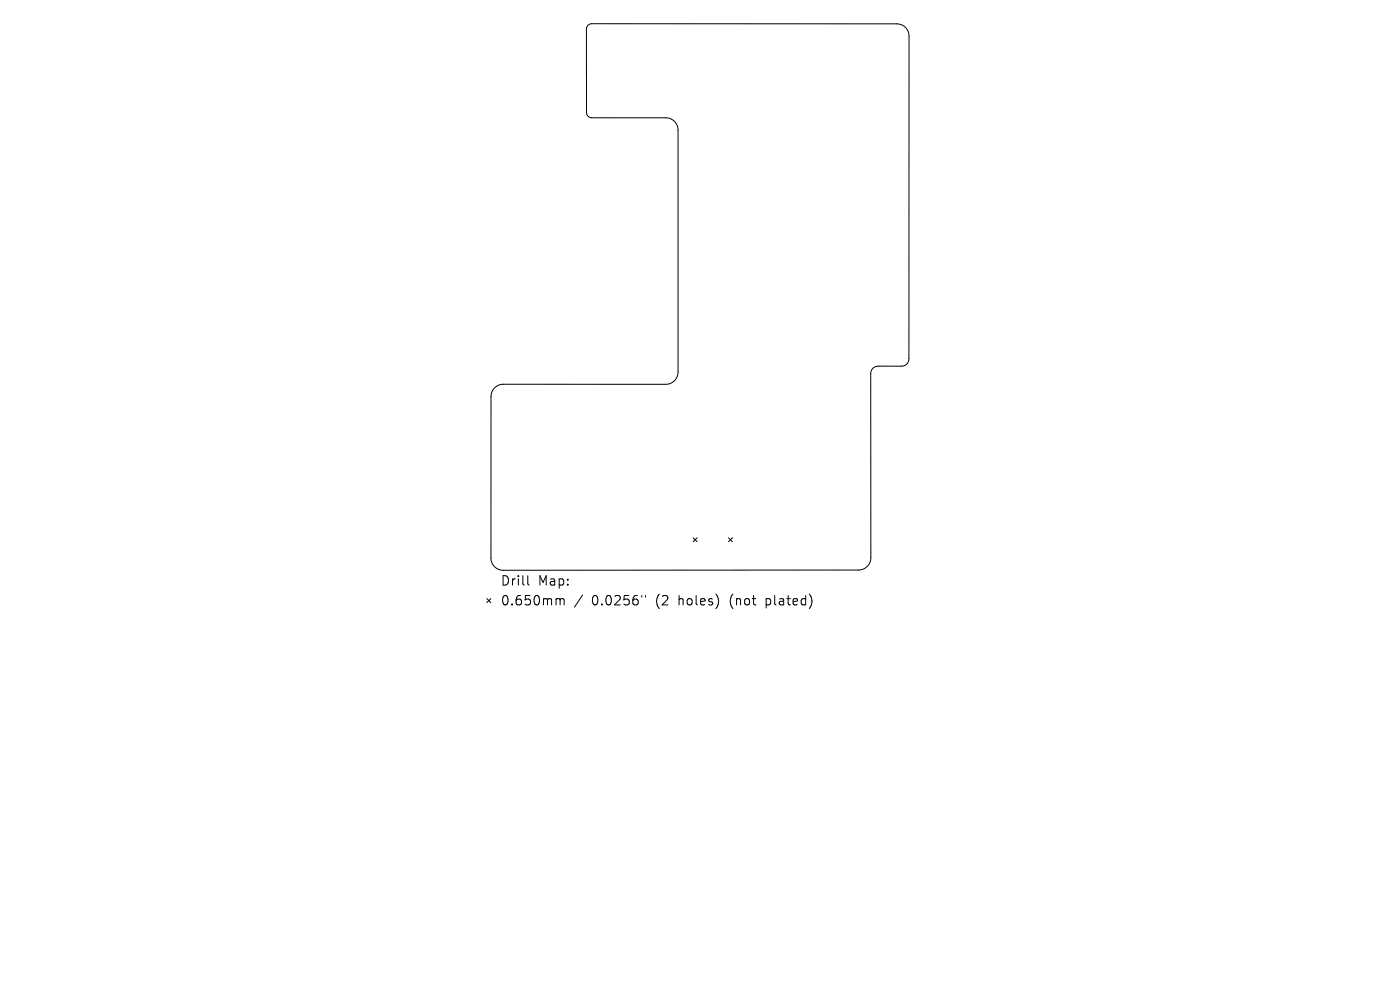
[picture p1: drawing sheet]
<svg xmlns="http://www.w3.org/2000/svg" width="297mm" height="210mm" viewBox="0 0 297 210" stroke-linecap="round" stroke-linejoin="round" font-family="sans-serif">
<defs><g id="words">
<g font-size="2.8">
<text x="106.1" y="124.5">Drill</text>
<text x="114" y="124.5">Map:</text>
<text x="106.1" y="128.7">0.650mm</text>
<text x="125.4" y="128.7">0.0256&quot;</text>
<text x="139" y="128.7">(2</text>
<text x="143.9" y="128.7">holes)</text>
<text x="154.8" y="128.7">(not</text>
<text x="162.5" y="128.7">plated)</text>
</g>
</g></defs>
<g fill="none" stroke="#000" stroke-width=".21">
<path d="M124.8 5.3l.7-.3 64.8 .1a2.59 2.59 0 0 1 2.5 2.6v68.4a1.54 1.54 0 0 1-1.5 1.6h-5a1.55 1.55 0 0 0-1.6 1.6v39a2.59 2.59 0 0 1-2.5 2.6l-75.5 .1a2.59 2.59 0 0 1-2.5-2.6v-34.3a2.59 2.59 0 0 1 2.6-2.6h34.4a2.59 2.59 0 0 0 2.6-2.7v-51.2a2.59 2.59 0 0 0-2.5-2.6h-15.8a1.11 1.11 0 0 1-1.1-1.1v-17.8zM147.1 114.1l.8 .8M147.9 114.1l-.8 .8M154.5 114.1l.9 .8M155.4 114.1l-.9 .8M103.3 127l.8 .8M104.1 127l-.8 .8M112 122.1v1.7l.3 .3M118.3 127l.4 .1 .1 .2M118.8 127.3l.3-.3 .5 .1 .1 1.2M118.8 127.3v1M123.6 126.2l-1.7 2.6"/>
<path d="M136.2 126.3v.4M136.9 126.3v.4M152.2 126.4l.2 1-.2 1.3M171.8 126.1a2.35 2.35 0 0 1 0 2.9"/>
</g>
<use href="#words"/>
</svg>
